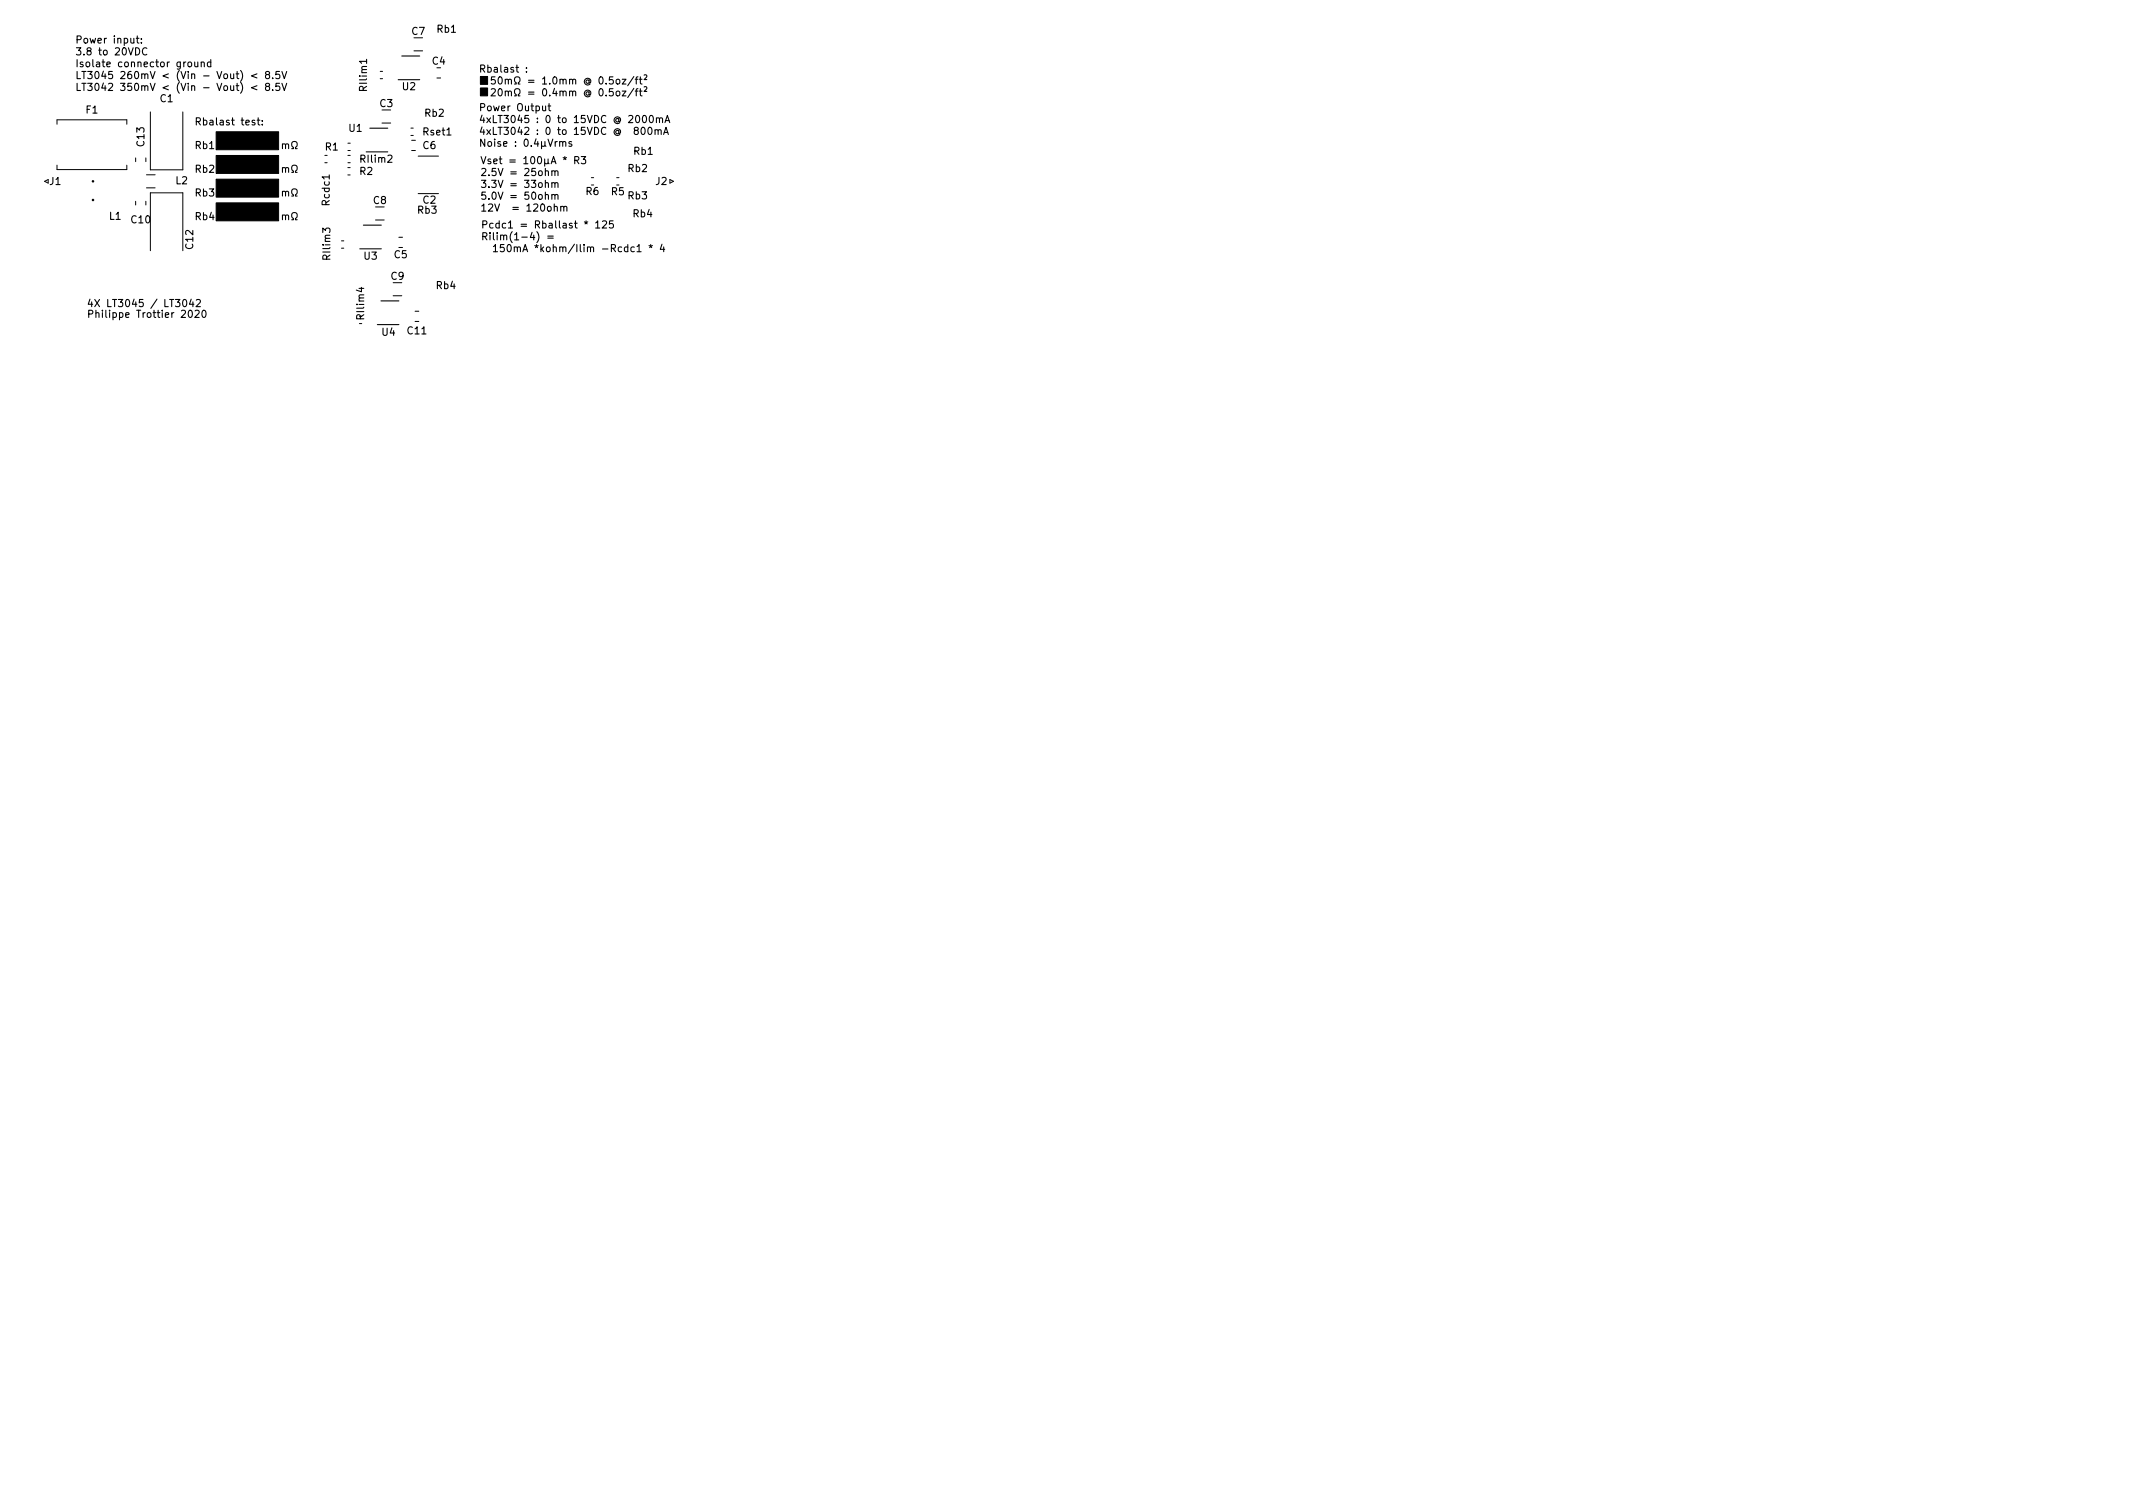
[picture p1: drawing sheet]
<svg xmlns="http://www.w3.org/2000/svg" width="297mm" height="210mm" viewBox="0 0 297 210" stroke-linecap="round" stroke-linejoin="round" font-family="sans-serif">
<defs><g id="words">
<g font-size="1.4">
<text x="57.4" y="4.9">C7</text>
<text x="60.9" y="4.5">Rb1</text>
<text x="10.4" y="6">Power input:</text>
<text x="10.4" y="7.7">3.8 to 20VDC</text>
<text x="10.4" y="9.3">Isolate connector ground</text>
<text x="10.4" y="11">LT3045 260mV &lt; (Vin - Vout) &lt; 8.5V</text>
<text x="60.2" y="9">C4</text>
<text x="66.6" y="10.1">Rbalast :</text>
<text x="67.4" y="11.7">50m = 1.0mm @ 0.5oz/ft²</text>
<text x="10.4" y="12.6">LT3042 350mV &lt; (Vin - Vout) &lt; 8.5V</text>
<text x="12" y="15.8">F1</text>
<text x="22.3" y="14.2">C1</text>
<text x="27" y="17.4">Rbalast test:</text>
<text x="51.1" y="12.5" transform="rotate(-90 51.1 12.5)">RIlim1</text>
<text x="52.9" y="14.9">C3</text>
<text x="56.1" y="12.5">U2</text>
<text x="59.2" y="16.2">Rb2</text>
<text x="66.6" y="15.5">Power Output</text>
<text x="66.6" y="17.1">4xLT3045 : 0 to 15VDC @ 2000mA</text>
<text x="67.4" y="13.4">20m = 0.4mm @ 0.5oz/ft²</text>
<text x="20.1" y="20.3" transform="rotate(-90 20.1 20.3)">C13</text>
<text x="27" y="20.7">Rb1</text>
<text x="45.3" y="20.9">R1</text>
<text x="48.6" y="18.3">U1</text>
<text x="50.3" y="22.6">RIlim2</text>
<text x="58.9" y="20.7">C6</text>
<text x="59" y="18.8">Rset1</text>
<text x="66.6" y="18.8">4xLT3042 : 0 to 15VDC @ 800mA</text>
<text x="66.6" y="20.4">Noise : 0.4µVrms</text>
<text x="66.8" y="22.8">Vset = 100µA * R3</text>
<text x="87.5" y="23.9">Rb2</text>
<text x="88.3" y="21.5">Rb1</text>
<text x="6.9" y="25.7">J1</text>
<text x="24.5" y="25.6">L2</text>
<text x="27" y="24">Rb2</text>
<text x="27" y="27.3">Rb3</text>
<text x="45.9" y="28.5" transform="rotate(-90 45.9 28.5)">Rcdc1</text>
<text x="50.1" y="24.3">R2</text>
<text x="52" y="28.4">C8</text>
<text x="58.2" y="29.7">Rb3</text>
<text x="58.9" y="28.3">C2</text>
<text x="66.8" y="24.5">2.5V = 25ohm</text>
<text x="66.8" y="26.1">3.3V = 33ohm</text>
<text x="66.8" y="27.8">5.0V = 50ohm</text>
<text x="66.8" y="29.4">12V = 120ohm</text>
<text x="81.6" y="27.1">R6</text>
<text x="85.1" y="27.2">R5</text>
<text x="87.5" y="27.7">Rb3</text>
<text x="91.3" y="25.7">J2</text>
<text x="15.2" y="30.6">L1</text>
<text x="18.3" y="31.1">C10</text>
<text x="26.9" y="34.6" transform="rotate(-90 26.9 34.6)">C12</text>
<text x="27" y="30.6">Rb4</text>
<text x="54.9" y="35.9">C5</text>
<text x="66.9" y="31.8">Pcdc1 = Rballast * 125</text>
<text x="66.9" y="33.4">Rilim(1-4) =</text>
<text x="67.7" y="35.1">150mA *kohm/Ilim -Rcdc1 * 4</text>
<text x="88.2" y="30.2">Rb4</text>
<text x="46" y="36" transform="rotate(-90 46 36)">RIlim3</text>
<text x="50.7" y="36.1">U3</text>
<text x="54.5" y="39">C9</text>
<text x="60.8" y="40.2">Rb4</text>
<text x="13.4" y="44.2">Philippe Trottier 2020</text>
<text x="13.7" y="42.7">4X LT3045 / LT3042</text>
<text x="50.7" y="44.3" transform="rotate(-90 50.7 44.3)">RIlim4</text>
<text x="53.2" y="46.7">U4</text>
<text x="56.8" y="46.5">C11</text>
</g>
</g></defs>
<path d="M66.9 12.2h1v1.1h-1zM66.9 10.6h1v1.1h-1zM30.1 28.2h8.7v2.5h-8.7zM30.1 24.9h8.7v2.5h-8.7zM30.1 21.6h8.7v2.5h-8.7zM30.1 18.3h8.7v2.5h-8.7z" fill="#000" stroke="#000" stroke-width=".14"/>
<g fill="none" stroke="#000" stroke-width=".15">
<path d="M18.9 6.7a.51 .51 0 0 1 .6 .5 .51 .51 0 0 1-.6 .5zM19 5.3h.4M19.1 5v.9l.3 .1M19.7 5.9v.1M19.7 5.4v.1M20.4 6.7a.47 .47 0 0 0-.6 .4 .47 .47 0 0 0 .5 .6l.1-.1M27.1 8.6l.1 .7h.2l.1-.1M27.5 8.6v.7M28 8.7l.2-.1 .2 .1v.6M28 8.6v.7M29.4 8.7l-.3-.1-.2 .2 .1 .5h.4M29.4 8.3v1"/>
<path d="M35.8 10.3l-.8 .3 .8 .3M35.8 11.9l-.8 .3 .8 .3M35.8 16.7h.4M36 16.4v.9l.2 .1M36.5 17.3v.1M36.5 16.8v.1M37.2 10.4l-.2-.2v-.2h.2h.2l.1 .1v.2l-.4 .1-.1 .2v.3l.2 .1 .2-.1 .1-.1v-.3l-.1-.1M37.2 12l-.2-.2v-.1l.2-.1h.2l.1 .2v.1l-.4 .2-.1 .1v.3l.2 .1h.2l.1-.2v-.3l-.1-.1M38 10.9v.1M38 12.5v.1M38.9 10h-.5v.4l.1-.1 .4 .1 .1 .1-.1 .4-.1 .1-.4-.1M38.9 11.6h-.5v.5l.1-.1h.4l.1 .2-.1 .3-.1 .1-.4-.1"/>
<path d="M39.3 10l.3 1 .3-1M39.3 11.6l.3 1 .3-1M51.5 17.8h2.5M55.4 11.1h3M56 7.8h2.4M73.3 10v.1M73.3 9.4v.1M76.3 14.8h.4M76.5 14.4v.9l.2 .1M77.9 19.8l.2-.1 .2 .1 .1 .6M78.4 19.9l.1-.2 .2 .1 .1 .6M79.6 19.8l-.2-.1-.2 .2 .1 .1 .3 .1v.2h-.4"/>
<path d="M84.4 11.6v.1M84.4 13.3v.1M85.4 10.7h-.5l-.1 .5 .2-.1h.3l.1 .2v.3l-.2 .1-.4-.1M85.4 12.4h-.5l-.1 .4 .2-.1 .3 .1 .1 .1v.4l-.2 .1-.4-.1M85.8 11.1l.2-.1 .3 .1v.4l-.1 .2h-.2l-.2-.1zM85.8 12.8l.2-.1 .3 .1v.4l-.1 .1-.2 .1-.2-.1zM86.6 11h.6l-.6 .7h.6M86.6 12.7h.6l-.6 .7h.6M88.3 10.7l-.9 1.2M88.3 12.3l-.9 1.3M88.5 11h.3M88.5 12.7h.3"/>
<path d="M88.8 10.7l-.2 .1v.9M88.8 12.4l-.2 .1v.9M89 11h.4M89 12.7h.4M89.2 10.7v.9l.2 .1M89.2 12.4v.8l.2 .2M89.4 17.8l.1-.1a.53 .53 0 0 1 .4 .5 .53 .53 0 0 1-.4 .5l-.1-.1-.1-.3zM89.6 16.2l.1-.1a.53 .53 0 0 1 .3 .5 .53 .53 0 0 1-.3 .5l-.1-.1-.1-.3zM89.7 10.5l.2-.1 .2 .2-.1 .1-.3 .4h.4M89.7 12.1h.2l.2 .1-.1 .2-.3 .3h.4M90.4 17.8l.1-.1a.53 .53 0 0 1 .3 .5 .53 .53 0 0 1-.3 .5 .67 .67 0 0 1-.1-.9zM90.6 16.1a.53 .53 0 0 1 .4 .5 .53 .53 0 0 1-.4 .5 .67 .67 0 0 1 0-1z"/>
<path d="M91.2 18.2l.2-.1h.2v.6M91.2 18.1v.6M91.4 16.5l.2-.1 .2 .1v.6M91.4 16.4v.7M91.6 18.2l.2-.1h.2l.1 .6M91.8 16.6l.2-.2 .2 .1 .1 .6M92.4 18.7l.3-1 .4 1M92.5 18.4h.5M92.6 17.1l.3-1 .4 1M92.7 16.8h.5M39.3 20.1l.2-.1 .2 .1 .1 .6M39.3 23.4l.2-.1 .2 .1 .1 .6"/>
<path d="M39.3 26.7l.2-.1 .2 .1 .1 .6M39.3 30l.2-.1 .2 .1 .1 .6M39.3 20v.7M39.3 23.3v.7M39.3 26.6v.7M39.3 29.9v.7M39.8 20.2l.1-.2 .2 .1 .1 .6M39.8 23.5l.1-.2 .2 .1 .1 .6M39.8 26.8l.1-.2 .2 .1 .1 .6M39.8 30.1l.1-.2 .2 .1 .1 .6M40.6 20.7h.3v-.2a.43 .43 0 0 1-.3-.6 .43 .43 0 0 1 .6-.2 .46 .46 0 0 1-.1 .8v.2h.3M40.6 24h.3v-.2a.43 .43 0 0 1-.3-.6 .43 .43 0 0 1 .6-.2 .46 .46 0 0 1-.1 .8v.2h.3"/>
<path d="M40.6 27.3h.3v-.2a.43 .43 0 0 1-.3-.6 .43 .43 0 0 1 .6-.2 .46 .46 0 0 1-.1 .8v.2h.3M40.6 30.6h.3v-.2a.43 .43 0 0 1-.3-.6 .43 .43 0 0 1 .6-.2 .46 .46 0 0 1-.1 .8v.2h.3M50.1 34.6h3M50.6 31.3h2.5M51 21.1h3M74.8 32.3a1.15 1.15 0 0 1 0 1.5M75.9 23.9l.2-.1h.2l.1 .7M75.9 25.5l.2-.1 .2 .1 .1 .6M75.9 27.2l.2-.1h.2l.1 .7M76.3 32.9h.7M76.3 33.2h.7M76.8 23.9l.2-.1h.2l.1 .7"/>
<path d="M76.8 25.5l.2-.1 .2 .1 .1 .6M76.8 27.2l.2-.1h.2l.1 .7M76.8 23.8v.7M76.8 25.4v.7M76.8 27.1v.7M77.2 28.8l.1-.1 .3 .1v.6M77.2 28.4v1M77.3 23.9l.1-.1h.3v.7M77.3 25.6l.1-.2 .3 .1v.6M77.3 27.2l.1-.1h.3v.7M78.1 28.8l.1-.1 .3 .1v.6M78.1 28.7v.7"/>
<path d="M78.5 28.9l.2-.2 .2 .1v.6M80 22.3h.5l.1-.2v-.2l-.6-.1v1M80.3 22.3l.3 .5M80.9 21.8h.7l-.4 .4 .3 .1v.4l-.1 .1-.5-.1M82.9 31l.3-.2v1M82.9 31.8h.6M83.9 30.8h.4l.2 .2-.6 .8h.6M85.4 30.8h-.5v.4l.1-.1 .3 .1 .1 .1v.4l-.2 .1-.3-.1M87.4 34.4h-.3l-.2 .2 .1 .4h.4M87.4 34.1v1M88.3 34.4h-.3l-.1 .2v.4h.4M88.7 34.3l.3-.2v1"/>
<path d="M88.7 35.1h.6M90.4 34.2l.2 .1 .3-.1M90.5 34.5l.1-.2 .2 .2M90.6 34.1v.2M92.2 34l-.3 .7h.7M92.4 34.4v.7M12.4 43.7h.4l.1-.2v-.2l-.5-.1v1M12.5 41.7l-.2 .7h.6M12.8 42v.7M13.2 41.7l.7 1M13.9 41.7l-.7 1M26.6 41.7l-.2 .7h.6"/>
<path d="M27.3 41.8l.4-.1 .2 .3-.6 .7h.6M28.3 43.2h.1a.53 .53 0 0 1 .3 .5 .53 .53 0 0 1-.3 .5 .67 .67 0 0 1-.1-1zM52.6 45.2h3M53 41.9h2.6"/>
<circle cx="12.9" cy="27.8" r=".1"/>
<circle cx="13" cy="25.2" r=".1"/>
</g>
<g fill="none" stroke="#000" stroke-width=".14">
<path d="M7.9 17.3v-.6h9.8v.6M20.9 15.6v8h4.6v-8M48.4 19.9h.4M52.9 11h.4M52.9 9.9h.4M53.2 17.1h1.2M57.2 18.9h.4M57.2 17.8h.4M57.3 19.5h.5M57.6 7.1h1.3M60.8 10.9h.6M6.7 25l-.5 .2 .5 .3"/>
<path d="M7.9 23v.6h9.8v-.6M18.9 22v.5M18.9 28v.5M20.3 22v.5M20.3 28v.5M20.4 26.2h1.2M20.4 24.3h1.2M20.9 34.9v-8h4.6v8M45.2 22.7h.4M45.2 21.6h.4M47.5 33.5h.4M47.5 34.6h.4"/>
<path d="M48.4 23.3h.4M48.4 24.4h.4M48.4 22.7h.4M48.4 21.6h.4M48.4 21h.4M52.3 30.6h1.2M55.5 33h.6M57.3 21h.5M58.2 27h2.9M58.2 21.7h2.9M82.3 24.7h.4M85.9 24.7h.3"/>
<path d="M93.3 25l.5 .2-.5 .3M50 45.1h.4M54.7 41.2h1.3M57.8 43.3h.5M57.8 44.8h.5"/>
</g>
<use href="#words"/>
</svg>
